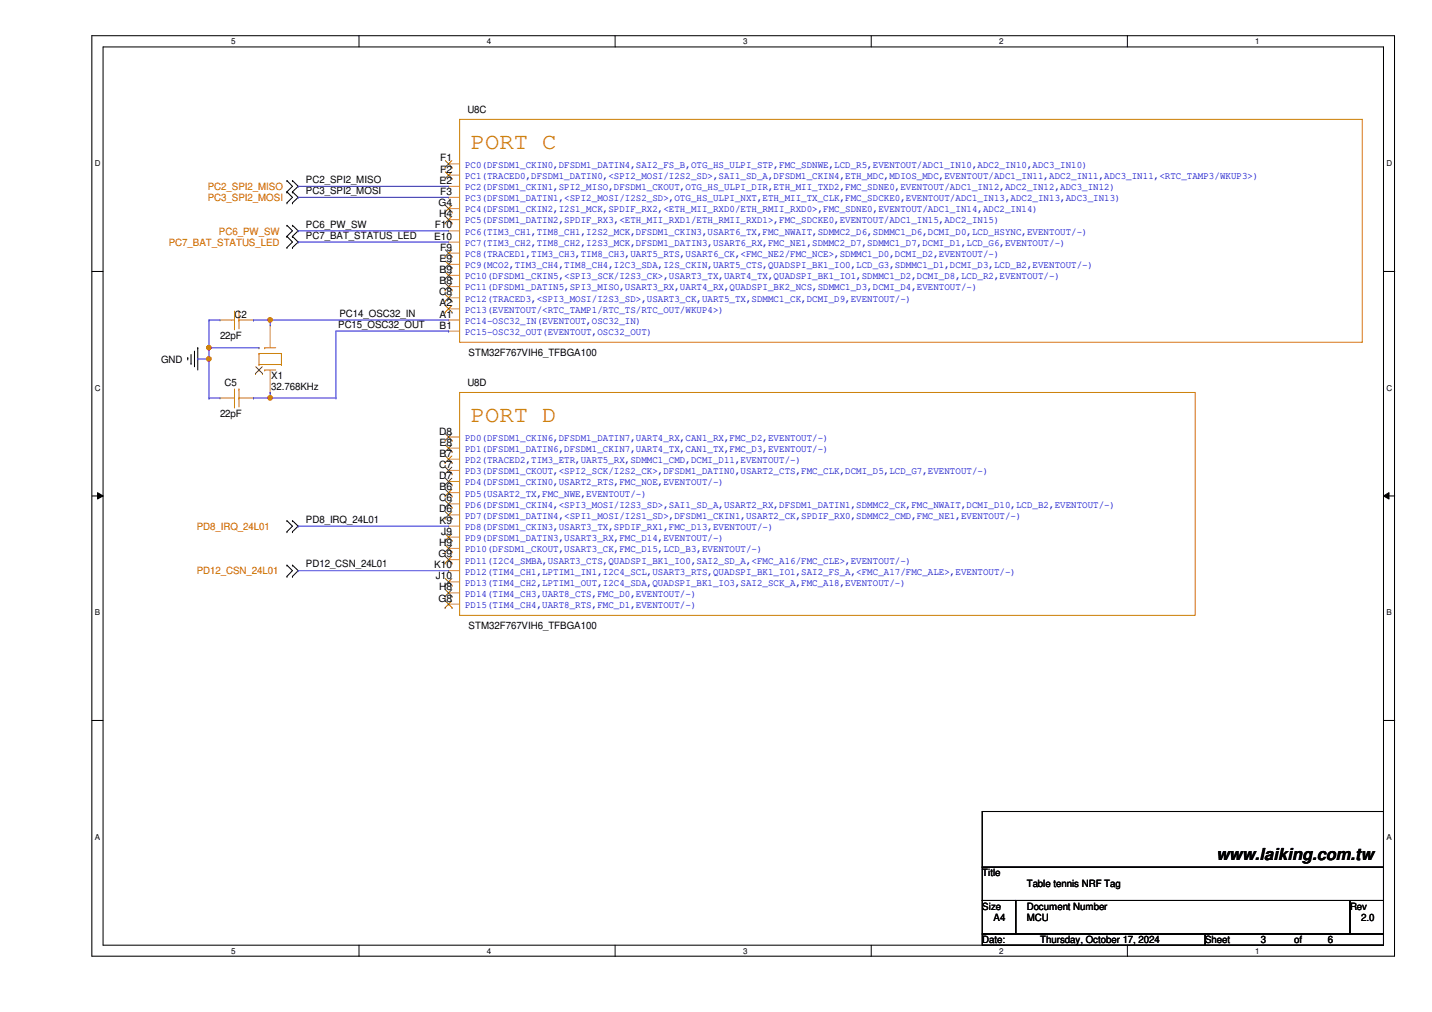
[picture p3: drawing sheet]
<svg xmlns="http://www.w3.org/2000/svg" width="297mm" height="210mm" viewBox="0 0 297 210" stroke-linecap="round" stroke-linejoin="round" font-family="sans-serif">
<defs><g id="words">
<g font-size="4.8" fill="#cc8006">
<text x="97.7" y="30.9">PORT C</text>
<text x="97.7" y="87.5">PORT D</text>
</g>
<text font-size="3.4" x="252.3" y="178.3">www.laiking.com.tw</text>
<g font-size="2.1">
<text x="96.9" y="23.4">U8C</text>
<text x="91.3" y="33.5">F1</text>
<text x="91.3" y="35.8">F2</text>
<text x="63.5" y="38">PC2_SPI2_MISO</text>
<text x="63.5" y="40.3">PC3_SPI2_MOSI</text>
<text x="91.2" y="38.1">E2</text>
<text x="91.3" y="40.4">F3</text>
<text x="63.5" y="47.2">PC6_PW_SW</text>
<text x="90.2" y="47.4">F10</text>
<text x="91" y="42.8">G4</text>
<text x="91.1" y="45">H4</text>
<text x="63.5" y="49.5">PC7_BAT_STATUS_LED</text>
<text x="90" y="49.7">E10</text>
<text x="91.3" y="52">F9</text>
<text x="91.2" y="54.3">E9</text>
<text x="91.2" y="56.6">B9</text>
<text x="91.2" y="58.9">B8</text>
<text x="48.6" y="66">C2</text>
<text x="70.4" y="65.7">PC14_OSC32_IN</text>
<text x="91.1" y="61.3">C8</text>
<text x="91.2" y="63.5">A2</text>
<text x="91.2" y="65.9">A1</text>
<text x="45.6" y="70.4">22pF</text>
<text x="70.1" y="68">PC15_OSC32_OUT</text>
<text x="91.2" y="68.2">B1</text>
<text x="33.4" y="75.2">GND</text>
<text x="97.2" y="73.8">STM32F767VIH6_TFBGA100</text>
<text x="46.6" y="80.1">C5</text>
<text x="56.3" y="78.7">X1</text>
<text x="56.3" y="81">32.768KHz</text>
<text x="96.9" y="80.1">U8D</text>
<text x="45.6" y="86.5">22pF</text>
<text x="91.1" y="90.1">D8</text>
<text x="91.2" y="92.5">E8</text>
<text x="91.2" y="94.7">B7</text>
<text x="91.1" y="97.1">C7</text>
<text x="91.1" y="99.4">D7</text>
<text x="91.2" y="101.7">B6</text>
<text x="91.1" y="104">C6</text>
<text x="91.1" y="106.3">D6</text>
<text x="63.5" y="108.5">PD8_IRQ_24L01</text>
<text x="91.1" y="113.2">H9</text>
<text x="91.2" y="108.6">K9</text>
<text x="91.5" y="110.9">J9</text>
<text x="63.5" y="117.7">PD12_CSN_24L01</text>
<text x="90" y="117.9">K10</text>
<text x="91" y="115.6">G9</text>
<text x="90.4" y="120.2">J10</text>
<text x="91" y="124.8">G8</text>
<text x="91.1" y="122.5">H8</text>
<text x="97.2" y="130.4">STM32F767VIH6_TFBGA100</text>
<text x="203.8" y="181.8">Title</text>
<text x="213" y="184.1">Table tennis NRF Tag</text>
<text x="203.8" y="188.7">Size</text>
<text x="206.1" y="191">A4</text>
<text x="213" y="188.7">Document Number</text>
<text x="213" y="191">MCU</text>
<text x="280" y="188.7">Rev</text>
<text x="282.3" y="191">2.0</text>
<text x="203.8" y="195.6">Date:</text>
<text x="215.8" y="195.6">Thursday, October 17, 2024</text>
<text x="250" y="195.6">Sheet</text>
<text x="261.5" y="195.6">3</text>
<text x="268.5" y="195.6">of</text>
<text x="275.4" y="195.6">6</text>
</g>
<g font-size="2.1" fill="#00c">
<text x="96.5" y="34.8">PC0(DFSDM1_CKIN0,DFSDM1_DATIN4,SAI2_FS_B,OTG_HS_ULPI_STP,FMC_SDNWE,LCD_R5,EVENTOUT/ADC1_IN10,ADC2_IN10,ADC3_IN10)</text>
<text x="96.5" y="37.1">PC1(TRACED0,DFSDM1_DATIN0,&lt;SPI2_MOSI/I2S2_SD&gt;,SAI1_SD_A,DFSDM1_CKIN4,ETH_MDC,MDIOS_MDC,EVENTOUT/ADC1_IN11,ADC2_IN11,ADC3_IN11,&lt;RTC_TAMP3/WKUP3&gt;)</text>
<text x="96.5" y="39.5">PC2(DFSDM1_CKIN1,SPI2_MISO,DFSDM1_CKOUT,OTG_HS_ULPI_DIR,ETH_MII_TXD2,FMC_SDNE0,EVENTOUT/ADC1_IN12,ADC2_IN12,ADC3_IN12)</text>
<text x="96.5" y="41.7">PC3(DFSDM1_DATIN1,&lt;SPI2_MOSI/I2S2_SD&gt;,OTG_HS_ULPI_NXT,ETH_MII_TX_CLK,FMC_SDCKE0,EVENTOUT/ADC1_IN13,ADC2_IN13,ADC3_IN13)</text>
<text x="96.5" y="44.1">PC4(DFSDM1_CKIN2,I2S1_MCK,SPDIF_RX2,&lt;ETH_MII_RXD0/ETH_RMII_RXD0&gt;,FMC_SDNE0,EVENTOUT/ADC1_IN14,ADC2_IN14)</text>
<text x="96.5" y="46.4">PC5(DFSDM1_DATIN2,SPDIF_RX3,&lt;ETH_MII_RXD1/ETH_RMII_RXD1&gt;,FMC_SDCKE0,EVENTOUT/ADC1_IN15,ADC2_IN15)</text>
<text x="96.5" y="48.7">PC6(TIM3_CH1,TIM8_CH1,I2S2_MCK,DFSDM1_CKIN3,USART6_TX,FMC_NWAIT,SDMMC2_D6,SDMMC1_D6,DCMI_D0,LCD_HSYNC,EVENTOUT/-)</text>
<text x="96.5" y="51">PC7(TIM3_CH2,TIM8_CH2,I2S3_MCK,DFSDM1_DATIN3,USART6_RX,FMC_NE1,SDMMC2_D7,SDMMC1_D7,DCMI_D1,LCD_G6,EVENTOUT/-)</text>
<text x="96.5" y="53.3">PC8(TRACED1,TIM3_CH3,TIM8_CH3,UART5_RTS,USART6_CK,&lt;FMC_NE2/FMC_NCE&gt;,SDMMC1_D0,DCMI_D2,EVENTOUT/-)</text>
<text x="96.5" y="55.6">PC9(MCO2,TIM3_CH4,TIM8_CH4,I2C3_SDA,I2S_CKIN,UART5_CTS,QUADSPI_BK1_IO0,LCD_G3,SDMMC1_D1,DCMI_D3,LCD_B2,EVENTOUT/-)</text>
<text x="96.5" y="57.9">PC10(DFSDM1_CKIN5,&lt;SPI3_SCK/I2S3_CK&gt;,USART3_TX,UART4_TX,QUADSPI_BK1_IO1,SDMMC1_D2,DCMI_D8,LCD_R2,EVENTOUT/-)</text>
<text x="96.5" y="60.2">PC11(DFSDM1_DATIN5,SPI3_MISO,USART3_RX,UART4_RX,QUADSPI_BK2_NCS,SDMMC1_D3,DCMI_D4,EVENTOUT/-)</text>
<text x="96.5" y="62.6">PC12(TRACED3,&lt;SPI3_MOSI/I2S3_SD&gt;,USART3_CK,UART5_TX,SDMMC1_CK,DCMI_D9,EVENTOUT/-)</text>
<text x="96.5" y="64.9">PC13(EVENTOUT/&lt;RTC_TAMP1/RTC_TS/RTC_OUT/WKUP4&gt;)</text>
<text x="96.5" y="67.2">PC14-OSC32_IN(EVENTOUT,OSC32_IN)</text>
<text x="96.5" y="69.5">PC15-OSC32_OUT(EVENTOUT,OSC32_OUT)</text>
<text x="96.5" y="91.4">PD0(DFSDM1_CKIN6,DFSDM1_DATIN7,UART4_RX,CAN1_RX,FMC_D2,EVENTOUT/-)</text>
<text x="96.5" y="93.8">PD1(DFSDM1_DATIN6,DFSDM1_CKIN7,UART4_TX,CAN1_TX,FMC_D3,EVENTOUT/-)</text>
<text x="96.5" y="96.1">PD2(TRACED2,TIM3_ETR,UART5_RX,SDMMC1_CMD,DCMI_D11,EVENTOUT/-)</text>
<text x="96.5" y="98.4">PD3(DFSDM1_CKOUT,&lt;SPI2_SCK/I2S2_CK&gt;,DFSDM1_DATIN0,USART2_CTS,FMC_CLK,DCMI_D5,LCD_G7,EVENTOUT/-)</text>
<text x="96.5" y="100.7">PD4(DFSDM1_CKIN0,USART2_RTS,FMC_NOE,EVENTOUT/-)</text>
<text x="96.5" y="103">PD5(USART2_TX,FMC_NWE,EVENTOUT/-)</text>
<text x="96.5" y="105.3">PD6(DFSDM1_CKIN4,&lt;SPI3_MOSI/I2S3_SD&gt;,SAI1_SD_A,USART2_RX,DFSDM1_DATIN1,SDMMC2_CK,FMC_NWAIT,DCMI_D10,LCD_B2,EVENTOUT/-)</text>
<text x="96.5" y="107.6">PD7(DFSDM1_DATIN4,&lt;SPI1_MOSI/I2S1_SD&gt;,DFSDM1_CKIN1,USART2_CK,SPDIF_RX0,SDMMC2_CMD,FMC_NE1,EVENTOUT/-)</text>
<text x="96.5" y="109.9">PD8(DFSDM1_CKIN3,USART3_TX,SPDIF_RX1,FMC_D13,EVENTOUT/-)</text>
<text x="96.5" y="112.2">PD9(DFSDM1_DATIN3,USART3_RX,FMC_D14,EVENTOUT/-)</text>
<text x="96.5" y="114.6">PD10(DFSDM1_CKOUT,USART3_CK,FMC_D15,LCD_B3,EVENTOUT/-)</text>
<text x="96.5" y="116.9">PD11(I2C4_SMBA,USART3_CTS,QUADSPI_BK1_IO0,SAI2_SD_A,&lt;FMC_A16/FMC_CLE&gt;,EVENTOUT/-)</text>
<text x="96.5" y="119.2">PD12(TIM4_CH1,LPTIM1_IN1,I2C4_SCL,USART3_RTS,QUADSPI_BK1_IO1,SAI2_FS_A,&lt;FMC_A17/FMC_ALE&gt;,EVENTOUT/-)</text>
<text x="96.5" y="121.5">PD13(TIM4_CH2,LPTIM1_OUT,I2C4_SDA,QUADSPI_BK1_IO3,SAI2_SCK_A,FMC_A18,EVENTOUT/-)</text>
<text x="96.5" y="123.8">PD14(TIM4_CH3,UART8_CTS,FMC_D0,EVENTOUT/-)</text>
<text x="96.5" y="126.1">PD15(TIM4_CH4,UART8_RTS,FMC_D1,EVENTOUT/-)</text>
</g>
<g font-size="2.1" fill="#f00">
<text x="43.1" y="39.4">PC2_SPI2_MISO</text>
<text x="43.1" y="41.7">PC3_SPI2_MOSI</text>
<text x="35" y="50.9">PC7_BAT_STATUS_LED</text>
<text x="45.4" y="48.6">PC6_PW_SW</text>
<text x="40.8" y="109.9">PD8_IRQ_24L01</text>
<text x="40.8" y="119.1">PD12_CSN_24L01</text>
</g>
<g font-size="1.7">
<text x="47.9" y="9.1">5</text>
<text x="101" y="9.1">4</text>
<text x="154.1" y="9.1">3</text>
<text x="207.3" y="9.1">2</text>
<text x="260.4" y="9.1">1</text>
<text x="19.6" y="34.5">D</text>
<text x="287.6" y="34.5">D</text>
<text x="19.6" y="81.1">C</text>
<text x="287.6" y="81.1">C</text>
<text x="19.6" y="127.6">B</text>
<text x="287.6" y="127.6">B</text>
<text x="19.6" y="174.2">A</text>
<text x="287.6" y="174.2">A</text>
<text x="47.9" y="197.8">5</text>
<text x="101" y="197.8">4</text>
<text x="154.1" y="197.8">3</text>
<text x="207.3" y="197.8">2</text>
<text x="260.4" y="197.8">1</text>
</g>
</g></defs>
<path d="M19.1 7.4h270.2v190.9h-270.2zM21.4 9.7h265.6v186.3h-265.6z" fill="none" stroke="#000" stroke-width=".21"/>
<g fill="#fff">
<path d="M47.9 7.7h1v1.8h-1z"/>
<path d="M47.9 196.3h1v1.9h-1z"/>
</g>
<path d="M74.5 7.4v2.3M74.5 196v2.4" fill="none" stroke="#000" stroke-width=".21"/>
<g fill="#fff">
<path d="M101 7.7h.9v1.8h-.9z"/>
<path d="M101 196.3h.9v1.9h-.9z"/>
</g>
<path d="M127.6 7.4v2.3M127.6 196v2.4" fill="none" stroke="#000" stroke-width=".21"/>
<g fill="#fff">
<path d="M154.1 7.7h1v1.8h-1z"/>
<path d="M154.1 196.3h1v1.9h-1z"/>
</g>
<path d="M180.7 7.4v2.3M180.7 196v2.4" fill="none" stroke="#000" stroke-width=".21"/>
<g fill="#fff">
<path d="M207.3 7.7h.9v1.8h-.9z"/>
<path d="M207.3 196.3h.9v1.9h-.9z"/>
</g>
<path d="M233.8 7.4v2.3M233.8 196v2.4" fill="none" stroke="#000" stroke-width=".21"/>
<g fill="#fff">
<path d="M260.4 7.7h.9v1.8h-.9z"/>
<path d="M260.4 196.3h.9v1.9h-.9z"/>
<path d="M19.6 33h1.2v1.9h-1.2z"/>
<path d="M287.6 33h1.2v1.9h-1.2z"/>
<path d="M19.6 79.6h1.2v1.8h-1.2z"/>
<path d="M287.6 79.6h1.2v1.8h-1.2z"/>
</g>
<path d="M19.1 56.3h2.3M287 56.3h2.3" fill="none" stroke="#000" stroke-width=".21"/>
<g fill="#fff">
<path d="M19.6 126.2h1.1v1.8h-1.1z"/>
<path d="M287.6 126.2h1.1v1.8h-1.1z"/>
</g>
<path d="M19.1 102.9h2.3M20.2 102.2l1.2 .7-1.2 .6zM287 102.9l1.1-.7v1.3zM287 102.9h2.3" fill="none" stroke="#000" stroke-width=".21"/>
<path d="M20.2 102.2l1.2 .7-1.2 .6zM287 102.9l1.1-.7v1.3z" fill="#000"/>
<g fill="#fff">
<path d="M19.6 172.7h1.1v1.9h-1.1z"/>
<path d="M287.6 172.7h1.1v1.9h-1.1z"/>
</g>
<g fill="none" stroke="#000" stroke-width=".21">
<path d="M59.5 39.8h.1M59.5 37.5h.1M59.5 37.5l1.2 1.1-1.2 1.2M59.5 39.8l1.2 1.1-1.2 1.2M60.7 37.5h.1M60.7 39.8h.1M60.7 37.5l1.1 1.1-1.1 1.2M60.7 39.8l1.1 1.1-1.1 1.2M59.5 42.1h.1M59.5 51.3h.1M59.5 49h.1M59.5 46.7h.1"/>
<path d="M59.5 49l1.2 1.2-1.2 1.1M59.5 46.7l1.2 1.2-1.2 1.1M60.7 42.1h.1M60.7 49h.1M60.7 51.3h.1M60.7 46.7h.1M60.7 49l1.1 1.2-1.1 1.1M60.7 46.7l1.1 1.2-1.1 1.1M38.9 74.2h.1M38.9 74.2v.5M39.6 75.4h.1M39.6 73.5v1.9"/>
<path d="M40.3 72.9h.1M40.3 72.9v3.2M41 72.1h.1M41 72.1v4.6M59.5 119.5h.1M59.5 117.2h.1M59.5 110.3h.1M59.5 108h.1M59.5 117.2l1.2 1.2-1.2 1.1M59.5 108l1.2 1.1-1.2 1.2M60.7 117.2h.1M60.7 119.5h.1"/>
<path d="M60.7 108h.1M60.7 110.3h.1M60.7 117.2l1.1 1.2-1.1 1.1M60.7 108l1.1 1.1-1.1 1.2M19.1 149.4h2.3M287 149.4h2.3M203.8 168.3h83.2v11.6h-83.2zM203.8 179.9h83.2v6.9h-83.2zM203.8 186.8h6.9v6.9h-6.9zM203.8 193.7h46.2v2.3h-46.2zM210.7 186.8h69.3v6.9h-69.3zM250 193.7h37v2.3h-37z"/>
<path d="M280 186.8h7v6.9h-7z"/>
</g>
<g fill="none" stroke="#cc8006" stroke-width=".21">
<path d="M95.3 24.8h187.3v46.2h-187.3zM48 66.4h.6M48.6 68.2h.1M48.6 66.4h.1M48.6 64.5v3.7M49.6 64.5h.1M49.6 66.4h.1M49.6 64.5v3.7M49.6 66.4h.7M53.7 75.6h.1M53.7 73.3h.1M53.7 73.3h4.7"/>
<path d="M53.7 75.6h4.7M53.7 73.3v2.3M54.9 72.1h.1M54.9 76.7h.1M54.9 72.1h2.3M54.9 76.7h2.3M58.4 73.3h.1M58.4 75.6h.1M58.4 73.3v2.3M48 82.5h.6M48.6 84.4h.1M48.6 82.5h.1"/>
<path d="M48.6 80.7v3.7M49.6 80.7h.1M49.6 82.5h.1M49.6 80.7v3.7M49.6 82.5h.7M95.3 81.4h152.6v46.2h-152.6z"/>
</g>
<g fill="none" stroke="#a84" stroke-width=".21">
<path d="M93 34h.1M93 36.3h.1M93 38.6h.1M93 34h2.3M93 36.3h2.3M93 38.6h2.3M93 40.9h.1M93 43.3h.1M93 45.6h.1M93 47.9h.1M93 50.2h.1M93 52.5h.1"/>
<path d="M93 54.8h.1M93 57.1h.1M93 59.4h.1M93 40.9h2.3M93 43.3h2.3M93 45.6h2.3M93 47.9h2.3M93 50.2h2.3M93 52.5h2.3M93 54.8h2.3M93 57.1h2.3M93 59.4h2.3"/>
<path d="M45.6 66.4h.1M45.6 66.4h2.4M50.3 66.4h2.3M52.6 66.4h.1M53.7 76.7h.1M53.7 72.1h.1M56 67.5h.1M56 67.5v4.6M56 76.7v4.7M93 61.8h.1M93 64h.1M93 66.4h.1"/>
<path d="M93 68.7h.1M93 66.4h2.3M93 61.8h2.3M93 64h2.3M93 68.7h2.3M45.6 82.5h.1M45.6 82.5h2.4M50.3 82.5h2.3M52.6 82.5h.1M56 81.4h.1M93 90.6h.1M93 93h.1"/>
<path d="M93 95.2h.1M93 97.6h.1M93 99.9h.1M93 90.6h2.3M93 93h2.3M93 95.2h2.3M93 97.6h2.3M93 99.9h2.3M93 102.2h.1M93 104.5h.1M93 106.8h.1M93 109.1h.1"/>
<path d="M93 111.4h.1M93 113.7h.1M93 116.1h.1M93 118.4h.1M93 102.2h2.3M93 104.5h2.3M93 106.8h2.3M93 109.1h2.3M93 111.4h2.3M93 113.7h2.3M93 116.1h2.3M93 118.4h2.3"/>
<path d="M93 120.7h.1M93 123h.1M93 125.3h.1M93 120.7h2.3M93 123h2.3M93 125.3h2.3"/>
</g>
<g fill="none" stroke="#804000" stroke-width=".21">
<path d="M92.3 34.7h.1M92.3 37h.1M92.4 33.3l1.4 1.4M92.4 35.6l1.4 1.4M93.7 33.3l-1.4 1.4M93.7 35.6l-1.4 1.4M93.8 34.7h.1M93.8 37h.1M92.3 44h.1M92.3 46.3h.1M92.3 53.2h.1M92.3 55.5h.1"/>
<path d="M92.3 57.8h.1M92.4 42.6l1.4 1.4M92.4 44.9l1.4 1.4M92.4 51.8l1.4 1.4M92.4 54.1l1.4 1.4M92.4 56.4l1.4 1.4M92.4 58.8l1.4 1.4M93.7 42.6l-1.4 1.4M93.7 44.9l-1.4 1.4M93.7 51.8l-1.4 1.4M93.7 54.1l-1.4 1.4M93.7 56.4l-1.4 1.4"/>
<path d="M93.7 58.8l-1.4 1.4M93.8 44h.1M93.8 46.3h.1M93.8 53.2h.1M93.8 55.5h.1M93.8 57.8h.1M53 77.5h.1M53 76.1l1.4 1.4M54.4 76.1l-1.4 1.4M54.4 77.5h.1M92.3 60.2h.1M92.3 62.5h.1"/>
<path d="M92.3 64.8h.1M92.4 61.1l1.4 1.4M92.4 63.4l1.4 1.4M93.7 61.1l-1.4 1.4M93.7 63.4l-1.4 1.4M93.8 60.2h.1M93.8 62.5h.1M93.8 64.8h.1M92.3 91.4h.1M92.3 93.7h.1M92.3 96h.1M92.3 98.3h.1"/>
<path d="M92.4 90l1.4 1.4M92.4 92.3l1.4 1.4M92.4 94.6l1.4 1.4M92.4 96.9l1.4 1.4M92.4 99.2l1.4 1.4M93.7 90l-1.4 1.4M93.7 92.3l-1.4 1.4M93.7 94.6l-1.4 1.4M93.7 96.9l-1.4 1.4M93.7 99.2l-1.4 1.4M93.8 91.4h.1M93.8 93.7h.1"/>
<path d="M93.8 96h.1M93.8 98.3h.1M92.3 100.6h.1M92.3 102.9h.1M92.3 105.2h.1M92.3 107.5h.1M92.3 112.1h.1M92.3 114.5h.1M92.3 116.8h.1M92.4 101.5l1.4 1.4M92.4 103.8l1.4 1.4M92.4 106.1l1.4 1.4"/>
<path d="M92.4 110.7l1.4 1.4M92.4 113.1l1.4 1.4M92.4 115.4l1.4 1.4M93.7 101.5l-1.4 1.4M93.7 103.8l-1.4 1.4M93.7 106.1l-1.4 1.4M93.7 110.7l-1.4 1.4M93.7 113.1l-1.4 1.4M93.7 115.4l-1.4 1.4M93.8 100.6h.1M93.8 102.9h.1M93.8 105.2h.1"/>
<path d="M93.8 107.5h.1M93.8 112.1h.1M93.8 114.5h.1M93.8 116.8h.1M92.3 121.4h.1M92.3 123.7h.1M92.3 126h.1M92.4 120l1.4 1.4M92.4 122.3l1.4 1.4M92.4 124.6l1.4 1.4M93.7 120l-1.4 1.4M93.7 122.3l-1.4 1.4"/>
<path d="M93.7 124.6l-1.4 1.4M93.8 121.4h.1M93.8 123.7h.1M93.8 126h.1"/>
</g>
<g fill="none" stroke="#4200ff" stroke-width=".21">
<path d="M61.8 38.6h.1M61.8 38.6h31.2M61.8 40.9h.1M61.8 50.2h.1M61.8 47.9h.1M61.8 40.9h31.2M61.8 50.2h31.2M61.8 47.9h31.2M43.3 66.4h.1M43.3 72.1h.1M43.3 66.4h2.3M43.3 66.4v5.7"/>
<path d="M43.3 74.5v8M56 66.4h.1M56 66.4v1.1M43.3 82.5h.1M61.8 118.4h.1M61.8 109.1h.1M61.8 118.4h31.2M61.8 109.1h31.2"/>
</g>
<circle cx="43.3" cy="74.4" r=".45" fill="#f00"/>
<circle cx="43.3" cy="74.4" r=".45" fill="none" stroke="#f00" stroke-width=".21"/>
<path d="M56 66.4h.1M56 66.4h37M43.3 82.5h.1M43.3 82.5h2.3M56 81.4h.1M56 81.4v1.1" fill="none" stroke="#4200ff" stroke-width=".21"/>
<circle cx="56" cy="66.4" r=".45" fill="#f00"/>
<circle cx="56" cy="66.4" r=".45" fill="none" stroke="#f00" stroke-width=".21"/>
<path d="M52.6 66.4h.1M52.6 66.4h3.4M52.6 82.5h.1M52.6 82.5h3.4" fill="none" stroke="#4200ff" stroke-width=".21"/>
<circle cx="56" cy="82.5" r=".45" fill="#f00"/>
<circle cx="56" cy="82.5" r=".45" fill="none" stroke="#f00" stroke-width=".21"/>
<path d="M41 74.5h.1M41 74.5h2.3M43.3 72.1h.1M43.3 74.5h.1M43.3 72.1h10.4M43.3 72.1v2.4M93 68.7h.1M93 68.7h-23.3v13.8M56 82.5h.1M56 82.5h13.7M69.7 82.5h.1" fill="none" stroke="#4200ff" stroke-width=".21"/>
<circle cx="43.3" cy="72.1" r=".45" fill="#f00"/>
<circle cx="43.3" cy="72.1" r=".45" fill="none" stroke="#f00" stroke-width=".21"/>
<circle cx="43.3" cy="74.4" r=".45" fill="#f00"/>
<circle cx="43.3" cy="74.4" r=".45" fill="none" stroke="#f00" stroke-width=".21"/>
<circle cx="56" cy="66.4" r=".45" fill="#f00"/>
<circle cx="56" cy="66.4" r=".45" fill="none" stroke="#f00" stroke-width=".21"/>
<circle cx="56" cy="82.5" r=".45" fill="#f00"/>
<circle cx="56" cy="82.5" r=".45" fill="none" stroke="#f00" stroke-width=".21"/>
<circle cx="43.3" cy="72.1" r=".45" fill="#f00"/>
<circle cx="43.3" cy="72.1" r=".45" fill="none" stroke="#f00" stroke-width=".21"/>
<use href="#words"/>
</svg>
